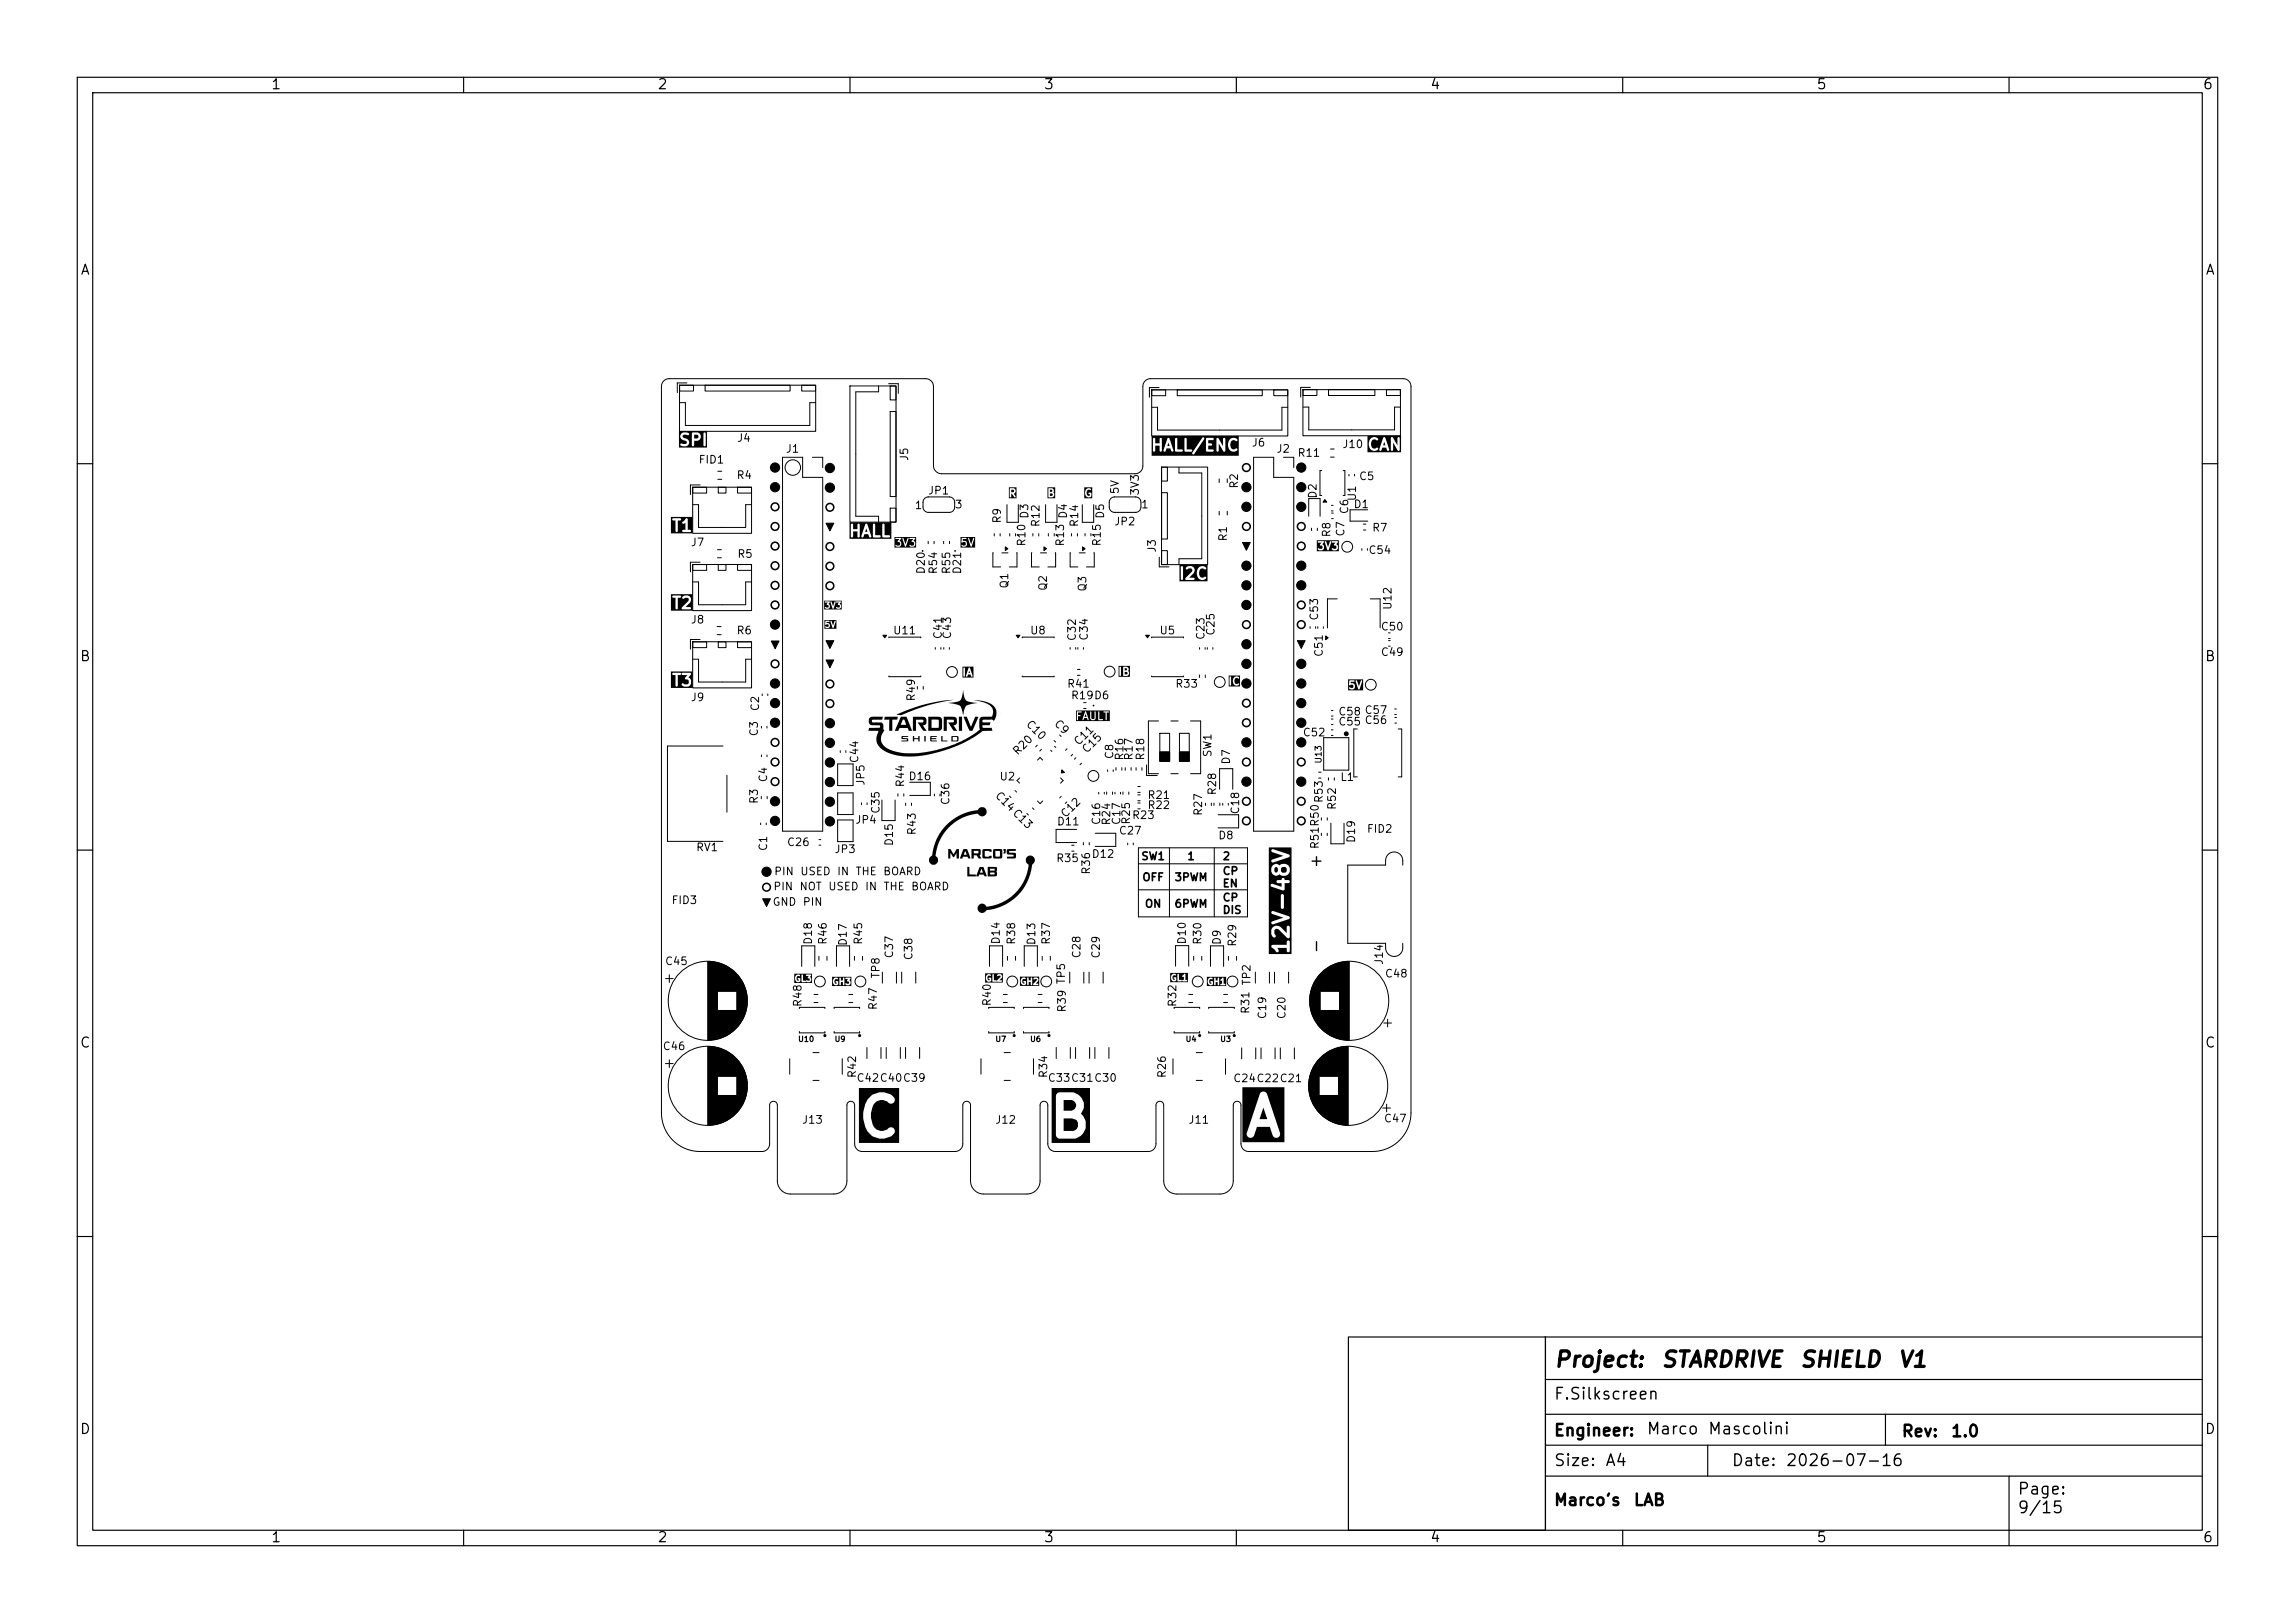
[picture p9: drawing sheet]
<svg xmlns="http://www.w3.org/2000/svg" width="297mm" height="210mm" viewBox="0 0 297 210" stroke-linecap="round" stroke-linejoin="round" font-family="sans-serif">
<defs><g id="words">
<g font-size="2">
<text x="201" y="177.4">Project:</text>
<text x="214.8" y="177.4">STARDRIVE</text>
<text x="232.8" y="177.4">SHIELD</text>
<text x="245.5" y="177.4">V1</text>
</g>
<g font-size="1.5">
<text x="171.4" y="112.5" transform="rotate(-90 171.4 112.5)">+</text>
<text x="171.4" y="123.5" transform="rotate(-90 171.4 123.5)">-</text>
<text x="201" y="181.5">F.Silkscreen</text>
<text x="213" y="186">Marco</text>
<text x="220.9" y="186">Mascolini</text>
<text x="201" y="186.2">Engineer:</text>
<text x="201" y="190.1">Size:</text>
<text x="207.7" y="190.1">A4</text>
<text x="224" y="190.1">Date:</text>
<text x="231" y="190.1">2026-07-16</text>
<text x="246" y="186.3">Rev:</text>
<text x="252.4" y="186.3">1.0</text>
<text x="201" y="195.2">Marco's</text>
<text x="211.3" y="195.2">LAB</text>
<text x="261" y="193.8">Page:</text>
<text x="261" y="196.2">9/15</text>
</g>
<g font-size="1.3">
<text x="35" y="11.9">1</text>
<text x="85" y="11.9">2</text>
<text x="135" y="11.9">3</text>
<text x="185" y="11.9">4</text>
<text x="235" y="11.9">5</text>
<text x="285" y="11.9">6</text>
<text x="10.3" y="35.9">A</text>
<text x="285.4" y="35.9">A</text>
<text x="10.3" y="85.9">B</text>
<text x="285.3" y="85.9">B</text>
<text x="10.3" y="135.9">C</text>
<text x="285.3" y="135.9">C</text>
<text x="10.3" y="185.9">D</text>
<text x="285.3" y="185.9">D</text>
<text x="35" y="199.9">1</text>
<text x="85" y="199.9">2</text>
<text x="135" y="199.9">3</text>
<text x="185" y="199.9">4</text>
<text x="235" y="199.9">5</text>
<text x="285" y="199.9">6</text>
</g>
<g font-size="1">
<text x="95.3" y="57.4">J4</text>
<text x="101.6" y="58.8">J1</text>
<text x="117.8" y="59.7" transform="rotate(-90 117.8 59.7)">J5</text>
<text x="161.9" y="58">J6</text>
<text x="165.1" y="58.8">J2</text>
<text x="167.8" y="59.4">R11</text>
<text x="173.6" y="58.2">J10</text>
<text x="90.3" y="60.2">FID1</text>
<text x="95.2" y="62.2">R4</text>
<text x="120" y="64.2">JP1</text>
<text x="145" y="64" transform="rotate(-90 145 64)">5V</text>
<text x="147.6" y="64.2" transform="rotate(-90 147.6 64.2)">3V3</text>
<text x="160.5" y="63.3" transform="rotate(-90 160.5 63.3)">R2</text>
<text x="170.6" y="64.6" transform="rotate(-90 170.6 64.6)">D2</text>
<text x="175.1" y="66">D1</text>
<text x="175.7" y="64.9" transform="rotate(-90 175.7 64.9)">U1</text>
<text x="175.8" y="62.4">C5</text>
<text x="89.3" y="70.9">J7</text>
<text x="118.3" y="66.1">1</text>
<text x="123.5" y="66">3</text>
<text x="129.8" y="67.8" transform="rotate(-90 129.8 67.8)">R9</text>
<text x="132.9" y="70.8" transform="rotate(-90 132.9 70.8)">R10</text>
<text x="133.3" y="67.2" transform="rotate(-90 133.3 67.2)">D3</text>
<text x="134.8" y="68.3" transform="rotate(-90 134.8 68.3)">R12</text>
<text x="137.9" y="70.8" transform="rotate(-90 137.9 70.8)">R13</text>
<text x="138.3" y="67.2" transform="rotate(-90 138.3 67.2)">D4</text>
<text x="139.8" y="68.3" transform="rotate(-90 139.8 68.3)">R14</text>
<text x="142.7" y="70.8" transform="rotate(-90 142.7 70.8)">R15</text>
<text x="143.1" y="67.2" transform="rotate(-90 143.1 67.2)">D5</text>
<text x="144.1" y="68.2">JP2</text>
<text x="147.6" y="66">1</text>
<text x="149.8" y="71.6" transform="rotate(-90 149.8 71.6)">J3</text>
<text x="159" y="70.1" transform="rotate(-90 159 70.1)">R1</text>
<text x="172.4" y="69.6" transform="rotate(-90 172.4 69.6)">R8</text>
<text x="174.2" y="69.5" transform="rotate(-90 174.2 69.5)">C7</text>
<text x="174.7" y="66.6" transform="rotate(-90 174.7 66.6)">C6</text>
<text x="177" y="71.9">C54</text>
<text x="177.5" y="69">R7</text>
<text x="95.3" y="72.4">R5</text>
<text x="119.9" y="74.4" transform="rotate(-90 119.9 74.4)">D20</text>
<text x="121.5" y="74.4" transform="rotate(-90 121.5 74.4)">R54</text>
<text x="123.2" y="74.4" transform="rotate(-90 123.2 74.4)">R55</text>
<text x="124.6" y="74.4" transform="rotate(-90 124.6 74.4)">D21</text>
<text x="130.7" y="76.2" transform="rotate(-90 130.7 76.2)">Q1</text>
<text x="135.7" y="76.5" transform="rotate(-90 135.7 76.5)">Q2</text>
<text x="140.8" y="76.6" transform="rotate(-90 140.8 76.6)">Q3</text>
<text x="89.3" y="80.9">J8</text>
<text x="95.2" y="82.3">R6</text>
<text x="115.5" y="82.3">U11</text>
<text x="122.1" y="82.8" transform="rotate(-90 122.1 82.8)">C41</text>
<text x="123.3" y="82.8" transform="rotate(-90 123.3 82.8)">C43</text>
<text x="133.2" y="82.3">U8</text>
<text x="139.5" y="83" transform="rotate(-90 139.5 83)">C32</text>
<text x="141" y="83" transform="rotate(-90 141 83)">C34</text>
<text x="150" y="82.3">U5</text>
<text x="156.1" y="82.9" transform="rotate(-90 156.1 82.9)">C23</text>
<text x="157.4" y="82.3" transform="rotate(-90 157.4 82.3)">C25</text>
<text x="170.8" y="80.4" transform="rotate(-90 170.8 80.4)">C53</text>
<text x="178.6" y="81.8">C50</text>
<text x="180.3" y="79" transform="rotate(-90 180.3 79)">U12</text>
<text x="138" y="89.2">R41</text>
<text x="152" y="89.2">R33</text>
<text x="171.4" y="85.1" transform="rotate(-90 171.4 85.1)">C51</text>
<text x="178.6" y="85.1">C49</text>
<text x="89.3" y="91">J9</text>
<text x="98.3" y="95.4" transform="rotate(-90 98.3 95.4)">C3</text>
<text x="98.5" y="92.1" transform="rotate(-90 98.5 92.1)">C2</text>
<text x="118.7" y="90.8" transform="rotate(-90 118.7 90.8)">R49</text>
<text x="132.5" y="93.9" transform="rotate(45 132.5 93.9)">C10</text>
<text x="136.1" y="93.8" transform="rotate(45 136.1 93.8)">C9</text>
<text x="138.5" y="90.7">R19D6</text>
<text x="168.5" y="95.5">C52</text>
<text x="173.1" y="92.8">C58 C57</text>
<text x="173.1" y="94.1">C55 C56</text>
<text x="99.5" y="101.3" transform="rotate(-90 99.5 101.3)">C4</text>
<text x="111.3" y="98.8" transform="rotate(-90 111.3 98.8)">C44</text>
<text x="112.1" y="101.7" transform="rotate(-90 112.1 101.7)">JP5</text>
<text x="117.3" y="101.9" transform="rotate(-90 117.3 101.9)">R44</text>
<text x="117.5" y="101.2">D16</text>
<text x="129.3" y="101.2">U2</text>
<text x="131.8" y="98" transform="rotate(-45 131.8 98)">R20</text>
<text x="139.7" y="96.8" transform="rotate(-45 139.7 96.8)">C11</text>
<text x="140.7" y="97.8" transform="rotate(-45 140.7 97.8)">C15</text>
<text x="144.3" y="98.3" transform="rotate(-90 144.3 98.3)">C8</text>
<text x="145.6" y="98.5" transform="rotate(-90 145.6 98.5)">R16</text>
<text x="146.8" y="98.5" transform="rotate(-90 146.8 98.5)">R17</text>
<text x="148.3" y="98.5" transform="rotate(-90 148.3 98.5)">R18</text>
<text x="157" y="98" transform="rotate(-90 157 98)">SW1</text>
<text x="159.4" y="99" transform="rotate(-90 159.4 99)">D7</text>
<text x="173.4" y="101.3">L1</text>
<text x="98.3" y="104.1" transform="rotate(-90 98.3 104.1)">R3</text>
<text x="110.6" y="106.8">JP4</text>
<text x="114.1" y="105.4" transform="rotate(-90 114.1 105.4)">C35</text>
<text x="123.1" y="104.2" transform="rotate(-90 123.1 104.2)">C36</text>
<text x="128.5" y="103.1" transform="rotate(45 128.5 103.1)">C14 C13</text>
<text x="136.7" y="107">D11</text>
<text x="138" y="106.1" transform="rotate(-45 138 106.1)">C12</text>
<text x="142.6" y="106.8" transform="rotate(-90 142.6 106.8)">C16</text>
<text x="143.9" y="106.9" transform="rotate(-90 143.9 106.9)">R24</text>
<text x="145.2" y="106.8" transform="rotate(-90 145.2 106.8)">C17</text>
<text x="146.4" y="106.2">R23</text>
<text x="146.5" y="106.8" transform="rotate(-90 146.5 106.8)">R25</text>
<text x="148.4" y="104.9">R22</text>
<text x="148.4" y="103.6">R21</text>
<text x="155.8" y="105.6" transform="rotate(-90 155.8 105.6)">R27</text>
<text x="157.6" y="103" transform="rotate(-90 157.6 103)">R28</text>
<text x="160.6" y="105.4" transform="rotate(-90 160.6 105.4)">C18</text>
<text x="171.4" y="104" transform="rotate(-90 171.4 104)">R53</text>
<text x="173.1" y="104.9" transform="rotate(-90 173.1 104.9)">R52</text>
<text x="176.8" y="108">FID2</text>
<text x="90" y="110.4">RV1</text>
<text x="99.5" y="110.2" transform="rotate(-90 99.5 110.2)">C1</text>
<text x="100.1" y="113.5">PIN</text>
<text x="101.8" y="109.7">C26</text>
<text x="103.5" y="113.5">USED</text>
<text x="107.9" y="110.6">JP3</text>
<text x="108.3" y="113.5">IN</text>
<text x="110.6" y="113.5">THE</text>
<text x="114.2" y="113.5">BOARD</text>
<text x="115.8" y="109.5" transform="rotate(-90 115.8 109.5)">D15</text>
<text x="118.8" y="108.1" transform="rotate(-90 118.8 108.1)">R43</text>
<text x="136.6" y="111.8">R35</text>
<text x="141.2" y="111.2">D12</text>
<text x="141.3" y="113.2" transform="rotate(-90 141.3 113.2)">R36</text>
<text x="144.7" y="108.2">C27</text>
<text x="147.6" y="111.5">SW1</text>
<text x="153.6" y="111.5">1</text>
<text x="157.6" y="108.8">D8</text>
<text x="158.1" y="111.5">2</text>
<text x="158.1" y="113.5">CP</text>
<text x="170.9" y="109.9" transform="rotate(-90 170.9 109.9)">R51R50</text>
<text x="175.6" y="109.1" transform="rotate(-90 175.6 109.1)">D19</text>
<text x="86.8" y="117.2">FID3</text>
<text x="99.9" y="117.5">GND</text>
<text x="100" y="115.5">PIN</text>
<text x="103.4" y="115.5">NOT</text>
<text x="103.8" y="117.5">PIN</text>
<text x="107.1" y="115.5">USED</text>
<text x="111.9" y="115.5">IN</text>
<text x="114.3" y="115.5">THE</text>
<text x="117.8" y="115.5">BOARD</text>
<text x="147.8" y="114.3">OFF</text>
<text x="148.1" y="117.7">ON</text>
<text x="151.9" y="114.3">3PWM</text>
<text x="151.9" y="117.7">6PWM</text>
<text x="158.1" y="115.1">EN</text>
<text x="158.1" y="116.9">CP</text>
<text x="158.1" y="118.5">DIS</text>
<text x="86" y="125.1">C45</text>
<text x="105.3" y="122.3" transform="rotate(-90 105.3 122.3)">D18</text>
<text x="107.2" y="122.3" transform="rotate(-90 107.2 122.3)">R46</text>
<text x="109.8" y="122.5" transform="rotate(-90 109.8 122.5)">D17</text>
<text x="111.8" y="122.3" transform="rotate(-90 111.8 122.3)">R45</text>
<text x="115.8" y="124.1" transform="rotate(-90 115.8 124.1)">C37</text>
<text x="118.3" y="124.3" transform="rotate(-90 118.3 124.3)">C38</text>
<text x="129.6" y="122.3" transform="rotate(-90 129.6 122.3)">D14</text>
<text x="131.6" y="122.3" transform="rotate(-90 131.6 122.3)">R38</text>
<text x="134.2" y="122.4" transform="rotate(-90 134.2 122.4)">D13</text>
<text x="136.1" y="122.3" transform="rotate(-90 136.1 122.3)">R37</text>
<text x="140.1" y="124.1" transform="rotate(-90 140.1 124.1)">C28</text>
<text x="142.6" y="124.1" transform="rotate(-90 142.6 124.1)">C29</text>
<text x="153.7" y="122.3" transform="rotate(-90 153.7 122.3)">D10</text>
<text x="155.7" y="122.3" transform="rotate(-90 155.7 122.3)">R30</text>
<text x="158.2" y="122.4" transform="rotate(-90 158.2 122.4)">D9</text>
<text x="160.2" y="122.6" transform="rotate(-90 160.2 122.6)">R29</text>
<text x="179.2" y="124.9" transform="rotate(-90 179.2 124.9)">J14</text>
<text x="104" y="130.4" transform="rotate(-90 104 130.4)">R48</text>
<text x="113.7" y="130.8" transform="rotate(-90 113.7 130.8)">R47</text>
<text x="114.1" y="126.7" transform="rotate(-90 114.1 126.7)">TP8</text>
<text x="128.5" y="130.3" transform="rotate(-90 128.5 130.3)">R40</text>
<text x="138.1" y="127.4" transform="rotate(-90 138.1 127.4)">TP5</text>
<text x="138.2" y="131.1" transform="rotate(-90 138.2 131.1)">R39</text>
<text x="152.5" y="130.4" transform="rotate(-90 152.5 130.4)">R32</text>
<text x="161.9" y="131.3" transform="rotate(-90 161.9 131.3)">R31</text>
<text x="162.1" y="127.6" transform="rotate(-90 162.1 127.6)">TP2</text>
<text x="164.1" y="131.9" transform="rotate(-90 164.1 131.9)">C19</text>
<text x="166.6" y="131.9" transform="rotate(-90 166.6 131.9)">C20</text>
<text x="179.2" y="126.7">C48</text>
<text x="85.7" y="136.1">C46</text>
<text x="110.8" y="140.2">C42C40C39</text>
<text x="111" y="139.6" transform="rotate(-90 111 139.6)">R42</text>
<text x="135.5" y="140.2">C33C31C30</text>
<text x="135.8" y="139.6" transform="rotate(-90 135.8 139.6)">R34</text>
<text x="151.1" y="139.6" transform="rotate(-90 151.1 139.6)">R26</text>
<text x="159.5" y="140.3">C24C22C21</text>
<text x="103.7" y="145.7">J13</text>
<text x="128.7" y="145.7">J12</text>
<text x="153.7" y="145.7">J11</text>
<text x="179" y="145.5">C47</text>
</g>
<text font-size=".8" x="171.2" y="98.9" transform="rotate(-90 171.2 98.9)">U13</text>
<g font-size=".7">
<text x="103.2" y="135">U10</text>
<text x="107.9" y="135">U9</text>
<text x="128.7" y="135">U7</text>
<text x="133.2" y="135">U6</text>
<text x="153.4" y="135">U4</text>
<text x="157.8" y="135">U3</text>
</g>
</g></defs>
<g fill="none" stroke="#000" stroke-width=".15">
<path d="M10 10h277v190h-277zM12 12h273v186h-273zM60 10v2M110 10v2M160 10v2M210 10v2M260 10v2M10 60h2M285 60h2M10 110h2M285 110h2M10 160h2"/>
<path d="M174.5 173h25.5v25h-25.5zM200 173v25M200 173h85M200 178.5h85M285 160h2M60 198v2M110 198v2M160 198v2M200 183h85M200 187h85M200 191h85M210 198v2"/>
<path d="M221 187v4M244 183v4M260 191v9"/>
</g>
<g fill="#000" stroke="#000" stroke-width=".13">
<path d="M106.9 67.7h1l-.5 1zM130.1 70.8l.3 .2-.3 .2zM135.1 70.8l.3 .2-.3 .2zM140.1 70.8l.3 .2-.3 .2zM160.8 70.2h1l-.5 1zM171.5 64.6l.2 .4h-.5zM99.8 82.9h1l-.5 1zM106.9 82.9h1l-.5 1zM106.9 85.4h1l-.5 1zM114.3 82.2h.4l-.2 .3zM131.5 82.2h.5l-.2 .3zM137.4 99.6l.4 .4h-.4z"/>
<path d="M148.3 82.2h.4l-.2 .3zM150.1 97.3h1.3v1.2h-1.3zM152.6 97.3h1.3v1.2h-1.3zM167.9 82.9h1l-.5 1zM171.6 82.3l.3 .2-.3 .3zM98.7 116.3h1l-.5 1z"/>
<circle cx="100.3" cy="63" r=".6"/>
<circle cx="100.3" cy="60.5" r=".6"/>
<circle cx="107.4" cy="63.1" r=".6"/>
<circle cx="107.4" cy="60.6" r=".6"/>
<circle cx="161.3" cy="78.3" r=".6"/>
<circle cx="161.3" cy="63" r=".6"/>
<circle cx="161.3" cy="73.2" r=".6"/>
<circle cx="161.3" cy="75.7" r=".6"/>
<circle cx="161.3" cy="65.6" r=".6"/>
<circle cx="168.4" cy="73.2" r=".6"/>
<circle cx="168.4" cy="75.7" r=".6"/>
<circle cx="168.4" cy="65.6" r=".6"/>
<circle cx="168.4" cy="60.5" r=".6"/>
<circle cx="168.4" cy="63" r=".6"/>
<circle cx="100.3" cy="93.5" r=".6"/>
<circle cx="100.3" cy="91" r=".6"/>
<circle cx="100.3" cy="80.8" r=".6"/>
<circle cx="100.3" cy="88.4" r=".6"/>
<circle cx="107.4" cy="96.1" r=".6"/>
<circle cx="107.4" cy="98.7" r=".6"/>
<circle cx="107.4" cy="93.6" r=".6"/>
<circle cx="161.3" cy="85.9" r=".6"/>
<circle cx="161.3" cy="83.4" r=".6"/>
<circle cx="161.3" cy="88.4" r=".6"/>
<circle cx="161.3" cy="96.1" r=".6"/>
<circle cx="168.4" cy="85.9" r=".6"/>
<circle cx="168.4" cy="88.4" r=".6"/>
<circle cx="168.4" cy="91" r=".6"/>
<circle cx="168.4" cy="93.5" r=".6"/>
<circle cx="168.4" cy="96.1" r=".6"/>
<circle cx="174.2" cy="95" r=".25"/>
<circle cx="99.2" cy="112.8" r=".6"/>
<circle cx="100.3" cy="103.7" r=".6"/>
<circle cx="100.3" cy="106.2" r=".6"/>
<circle cx="107.4" cy="106.3" r=".6"/>
<circle cx="107.4" cy="101.2" r=".6"/>
<circle cx="107.4" cy="103.7" r=".6"/>
<circle cx="161.3" cy="101.1" r=".6"/>
<circle cx="168.4" cy="101.1" r=".6"/>
</g>
<g fill="none" stroke="#000" stroke-width=".2">
<circle cx="100.3" cy="68.1" r=".5"/>
<circle cx="100.3" cy="65.6" r=".5"/>
<circle cx="100.3" cy="70.7" r=".5"/>
<circle cx="100.3" cy="73.2" r=".5"/>
<circle cx="100.3" cy="78.3" r=".5"/>
<circle cx="100.3" cy="75.7" r=".5"/>
<circle cx="107.4" cy="73.3" r=".5"/>
<circle cx="107.4" cy="75.8" r=".5"/>
<circle cx="107.4" cy="65.6" r=".5"/>
<circle cx="107.4" cy="70.7" r=".5"/>
<circle cx="161.3" cy="68.1" r=".5"/>
<circle cx="161.3" cy="60.5" r=".5"/>
<circle cx="168.4" cy="78.3" r=".5"/>
<circle cx="168.4" cy="70.7" r=".5"/>
<circle cx="168.4" cy="68.1" r=".5"/>
<circle cx="100.3" cy="85.9" r=".5"/>
<circle cx="100.3" cy="96.1" r=".5"/>
<circle cx="100.3" cy="98.6" r=".5"/>
<circle cx="107.4" cy="88.5" r=".5"/>
<circle cx="107.4" cy="91" r=".5"/>
<circle cx="161.3" cy="98.6" r=".5"/>
<circle cx="161.3" cy="80.8" r=".5"/>
<circle cx="161.3" cy="91" r=".5"/>
<circle cx="161.3" cy="93.5" r=".5"/>
<circle cx="168.4" cy="98.6" r=".5"/>
<circle cx="168.4" cy="80.8" r=".5"/>
<circle cx="99.2" cy="114.8" r=".5"/>
<circle cx="100.3" cy="101.1" r=".5"/>
<circle cx="161.3" cy="106.2" r=".5"/>
<circle cx="161.3" cy="103.7" r=".5"/>
<circle cx="168.4" cy="103.7" r=".5"/>
<circle cx="168.4" cy="106.2" r=".5"/>
<circle cx="106.8" cy="134" r=".1"/>
<circle cx="111.2" cy="134" r=".1"/>
<circle cx="131.3" cy="134" r=".1"/>
<circle cx="135.8" cy="134" r=".1"/>
<circle cx="155.3" cy="134" r=".1"/>
<circle cx="159.7" cy="134" r=".1"/>
</g>
<g fill="#000">
<path d="M89.8 56.3h.5l.1 .1-.1 .3h-.5zM87.9 55.8h3.6v2.1h-3.6v-1.5h.1v.2l.2 .3 .6 .2 .1 .1-.2 .3-.5-.1a.15 .15 0 0 0-.2 .1 .15 .15 0 0 0 .1 .2h.7l.3-.2 .1-.2-.1-.4-.7-.3-.1-.2 .2-.1h.6l.1-.2h.3v1.5a.15 .15 0 0 0 .2 .2 .15 .15 0 0 0 .1-.2v-.6h.5l.4-.3v-.3l-.2-.3h.5v1.5a.15 .15 0 0 0 .2 .2 .15 .15 0 0 0 .1-.2v-1.5a.15 .15 0 0 0-.1-.1 .15 .15 0 0 0-.2 .1h-.5l-.2-.1h-.6l-.2 .1h-.3l-.3-.1h-.4l-.3 .1-.2 .3h-.1zM151.2 57.3l.2 .4h-.3zM149 56.4h11.3v2.6h-11.3v-.3h5.3l.2 .1 1.3-2h.3v1.6l.8 .1a.15 .15 0 0 0 .2-.2 .15 .15 0 0 0-.2-.1h-.5v-.5h.3a.15 .15 0 0 0 .2-.2 .15 .15 0 0 0-.2-.1h-.3v-.4l.6-.1 .1-.1h.3v1.5a.15 .15 0 0 0 .2 .2 .15 .15 0 0 0 .1-.2v-.9l.7 1 .2-.1v-.9h.3l.1 .6 .3 .4h.4l.4-.1a.16 .16 0 0 0 0-.3 .16 .16 0 0 0-.3 .1 .38 .38 0 0 1-.5-.2l-.1-.4a.46 .46 0 0 1 .5-.5h.2a.15 .15 0 0 0 .2 0 .15 .15 0 0 0 0-.2l-.4-.1h-.4l-.2 .2-.2 .5h-.3v-.6a.15 .15 0 0 0-.2-.1 .15 .15 0 0 0-.1 .1v.9l-.7-1h-.1l-.1 .1h-.3l-.2-.1h-.7l-.1 .1h-.2a.15 .15 0 0 0-.1-.2 .15 .15 0 0 0-.2 0l-1.3 2.1h-5.3v-1.9h.2v1.5a.15 .15 0 0 0 .2 .2 .15 .15 0 0 0 .1-.2v-.6h.6v.6a.15 .15 0 0 0 .1 .1 .15 .15 0 0 0 .2-.1h.2l.2 .1 .2-.4h.5l.1 .3a.15 .15 0 0 0 .2 .1 .15 .15 0 0 0 .1-.1l-.5-1.5h.7v1.6h.9a.15 .15 0 0 0 .1-.1 .15 .15 0 0 0-.2-.1h-.5v-1.4h.9v1.6l.8 .1a.15 .15 0 0 0 .2-.2 .15 .15 0 0 0-.2-.1h-.5v-1.4a.15 .15 0 0 0-.2-.1 .15 .15 0 0 0-.1 .1h-.9a.15 .15 0 0 0-.2-.1 .15 .15 0 0 0-.1 .1h-.7l-.1-.1h-.2l-.5 1.6h-.2v-1.5a.15 .15 0 0 0-.2-.1 .15 .15 0 0 0-.1 .1v.6h-.6v-.6a.15 .15 0 0 0-.2-.1 .15 .15 0 0 0-.1 .1h-.2zM179.1 57.2l.2 .4h-.3zM177 56.4h4.3v2.1h-4.3v-1.2h.1l.1 .6 .3 .4h.4l.6-.1a.15 .15 0 0 0 .1 .1 .15 .15 0 0 0 .2-.1l.1-.3h.5l.1 .3a.15 .15 0 0 0 .2 .1 .15 .15 0 0 0 .1-.1l-.5-1.5h.7v1.5a.15 .15 0 0 0 .1 .2 .15 .15 0 0 0 .2-.2v-.9l.6 1h.1h.1v-1.6a.15 .15 0 0 0-.1-.1 .15 .15 0 0 0-.2 .1v.9l-.6-1h-.1l-.1 .1h-.7l-.1-.1h-.1l-.6 1.6h-.2a.16 .16 0 0 0 0-.3 .16 .16 0 0 0-.2 .1 .38 .38 0 0 1-.6-.2l-.1-.4a.46 .46 0 0 1 .5-.5h.2a.16 .16 0 0 0 .2 .1 .16 .16 0 0 0 0-.3l-.4-.1h-.4l-.2 .2-.2 .5h-.1zM86.8 66.9h2.8v2.1h-2.8v-1.8h.2l.1 .1 .3 .1v1.3a.15 .15 0 0 0 .2 .2 .15 .15 0 0 0 .1-.2v-1.1h.6l.1 .2 .3-.2v1h-.3a.15 .15 0 0 0-.1 .1 .15 .15 0 0 0 .1 .2h.9a.15 .15 0 0 0 .1-.2 .15 .15 0 0 0-.1-.1h-.3v-1.5h-.2l-.5 .5h-.6v-.2h.3a.15 .15 0 0 0 .1-.2 .15 .15 0 0 0-.1-.1h-.9l-.3 .1zM86.8 76.9h2.8v2.1h-2.8v-1.8h.2l.1 .1 .3 .1v1.3a.15 .15 0 0 0 .2 .1 .15 .15 0 0 0 .1-.1h.5l.1 .1 1 .1a.15 .15 0 0 0 .1-.2 .15 .15 0 0 0-.1-.1h-.6l.6-.7 .1-.4-.1-.2-.3-.2h-.4l-.3 .1a.16 .16 0 0 0 .1 .3 .16 .16 0 0 0 .2-.1h.5v.1v.3l-.9 .9h-.5v-1.3h.3a.15 .15 0 0 0 .1-.2 .15 .15 0 0 0-.1-.1h-.9l-.3 .1zM106.7 77.7h2.2v1.2h-2.2v-.3l.2 .2 .4-.1 .1-.4-.2-.2 .2-.2 .4 .9 .1-.2h.3l.2 .2h.2l.2-.3v-.2l-.1-.2 .1-.2v-.1l-.6 .1 .1 .1h.3l-.2 .2 .3 .1-.1 .3-.3-.1-.1 .1h-.3l.2-.8-.1 .1-.2 .5-.2-.6-.2 .1-.1-.1h-.5v.2h.3l-.1 .2 .2 .1v.2l-.1 .1-.3-.1-.1 .1zM112.1 68.4l.2 .4h-.3zM109.9 67.6h5.5v2.1h-5.5v-1.8h.2v1.5a.15 .15 0 0 0 .2 .2 .15 .15 0 0 0 .1-.2v-.6h.6v.6a.15 .15 0 0 0 .1 .2 .15 .15 0 0 0 .2-.2h.2a.15 .15 0 0 0 .1 .1 .15 .15 0 0 0 .2-.1l.1-.3h.5l.1 .3a.15 .15 0 0 0 .2 .1 .15 .15 0 0 0 .1-.1l-.5-1.5h.7v1.6l.8 .1a.15 .15 0 0 0 .2-.2 .15 .15 0 0 0-.2-.1h-.5v-1.4h.9v1.6l.8 .1a.15 .15 0 0 0 .2-.2 .15 .15 0 0 0-.2-.1h-.5v-1.4a.15 .15 0 0 0-.2-.1 .15 .15 0 0 0-.1 .1h-.9a.15 .15 0 0 0-.2-.1 .15 .15 0 0 0-.1 .1h-.7l-.1-.1h-.2l-.5 1.6h-.2v-1.5a.15 .15 0 0 0-.2-.1 .15 .15 0 0 0-.1 .1v.6h-.6v-.6a.15 .15 0 0 0-.1-.1 .15 .15 0 0 0-.2 .1h-.2zM115.8 69.5h2.8v1.4h-2.8v-1.2h.6l-.2 .4 .3 .1v.3l-.1 .1-.5-.1v.1l.2 .1h.3l.2-.1v-.4l-.2-.2 .2-.3h.2l.3 1h.2l.3-1h.1h.5l-.2 .4 .3 .2-.1 .3h-.3l-.2-.1v.2h.5l.2-.2v-.3l-.2-.2 .2-.3v-.1h-.9l-.3 .8-.3-.8-1.1 .1z"/>
<path d="M124.3 69.5h1.9v1.4h-1.9v-.7h.7l-.1 .4-.5-.1 .2 .2h.3l.2-.2v-.4l-.2-.1h-.3v-.3h.7l.4 1 .4-1-.2-.1-.2 .8-.3-.8-.1 .1-.8-.1-.1 .6h-.1zM130.9 63.4h.3v.2l-.3 .1zM130.6 63.1h1v1.4h-1v-1.2h.1v1h.2v-.4l.4 .4h.1l-.2-.4 .2-.3v-.3l-.2-.1h-.4l-.2 .1zM135.9 63.4h.2l.1 .2h-.3zM135.9 63.8l.3 .1v.2l-.3 .1zM135.6 63.1h1v1.4h-1v-1.2h.1v1.1h.5l.2-.3-.1-.4 .1-.1-.1-.3-.2-.1-.5 .1zM140.3 63.1h1.1v1.4h-1.1v-.8h.1l.1 .5 .3 .2 .4-.2v-.4h-.3v.1h.1v.2a.37 .37 0 0 1-.4-.4 .37 .37 0 0 1 .5-.3l.1-.1-.2-.1h-.3l-.2 .2-.1 .3h-.1zM152.6 73.1h3.7v2.1h-3.7v-1.8h.2v1.5a.15 .15 0 0 0 .2 .1 .15 .15 0 0 0 .1-.1h.3l.1 .1 1 .1a.15 .15 0 0 0 .1-.2 .15 .15 0 0 0-.1-.1h-.6l.6-.8h.4l.1 .6 .2 .4h.5l.4-.1a.16 .16 0 0 0-.1-.3 .16 .16 0 0 0-.2 .1 .38 .38 0 0 1-.6-.2v-.4a.46 .46 0 0 1 .4-.5h.2a.16 .16 0 0 0 .2 .1 .16 .16 0 0 0 .1-.3l-.4-.1h-.5l-.2 .2-.1 .5h-.4l.1-.4-.4-.3h-.4l-.3 .1a.16 .16 0 0 0 0 .3 .16 .16 0 0 0 .3-.1h.4l.1 .1v.3l-.9 .9h-.3v-1.5a.15 .15 0 0 0-.1-.1 .15 .15 0 0 0-.2 .1h-.2zM170.4 69.9h2.9v1.4h-2.9v-1.2l.2 .1h.4l-.2 .3 .3 .2v.2l-.1 .1-.4-.1-.1 .2 .2 .1h.4l.2-.1v-.4l-.2-.3 .2-.3h.1l.4 1.1 .2-.1 .3-1 .1 .1h.4l-.2 .3 .4 .2-.1 .3h-.3l-.2-.1-.1 .1 .1 .1 .5 .1 .3-.3-.1-.3-.2-.2 .3-.3-.1-.1h-1l-.2 .8-.3-.8-.2 .1-.2-.1-.8 .1zM86.8 86.9h2.8v2.1h-2.8v-1.8h.2l.1 .1 .3 .1v1.3a.15 .15 0 0 0 .2 .2 .15 .15 0 0 0 .1-.2v-1.3l.4-.1v-.1l.2 .1 .7 .1-.4 .4 .5 .2v.4l-.1 .2h-.4a.2 .2 0 0 0-.2-.2 .2 .2 0 0 0-.2 .2l.3 .2h.5l.3-.1 .1-.3v-.4l-.3-.3 .3-.4v-.2h-1a.19 .19 0 0 1-.2 .1 .19 .19 0 0 1-.2-.1h-.9l-.3 .1zM106.7 80.2h1.5v1.2h-1.5v-.6h.5v.3h-.4l.1 .2h.3l.2-.2-.1-.4-.3-.1v-.1l.5-.1 .3 .9 .4-.9h-.2l-.2 .5-.2-.6-.1 .1-.2-.1h-.4l-.1 .5h-.1zM114.5 92.7l1.7 .1-.1 .3h-.6v1.5h-.4v-1.5h.9h-1.6h1.7h-1.7l.1-.2h1.6h-1.6l.1-.1z"/>
<path d="M116.6 92.7h.7l.7 1.9h-.4l-.1-.4h-1.1l-.2 .4h-.4l.2-.4h1.9h-1.9h1.3h-1.3v-.1h1.8h-1.8l.1-.3h1.1h-1.1l.1-.1h.4v.1h.7l-.2-.4h.4h-.4h.4h-.4l-.1-.3h-.1l-.3 .6h-.4v-.1h.4h-.4zM116.7 95.3l.8-.1v.2h-.7l.1 .1h.2a.25 .25 0 0 1 .4 .1 .25 .25 0 0 1-.1 .3h-.8l.1-.1h.7v-.1l-.5-.1a.22 .22 0 0 1-.2 0 .22 .22 0 0 1 0-.3zM118.1 95.2h.2v.3h.5v-.3h.2v.7h-.2v-.3h-.5v.3h-.2zM118.1 92.7h1.1a.58 .58 0 0 1 .7 .5 .58 .58 0 0 1-.5 .7l.5 .7-.4-.1-.7-1h.6l.1-.2v-.1a.37 .37 0 0 0-.5-.1h-.5v1.5h-.4v-1.5h1.2h-1.2v-.3h1.3zM119.6 95.2h.2v.7h-.2zM120.4 95.3l.8-.1v.2h-.6l-.1 .1h.7v.1h-.7l.1 .2h.6v.1h-.3a.34 .34 0 0 1-.5 0 .34 .34 0 0 1 0-.4zM120.1 92.7h1.2a.54 .54 0 0 1 .6 .4v.1a1.7 1.7 0 0 1-.2 1.3l-1.6 .1v-.4h.4h-.4v-.1h.4h-.4v-.2h.4h-.4v-.1h.4h-.4h.4h-.4v-.1l.5-.1v.6h.6a.22 .22 0 0 0 .3-.1h.4h-.4v-.2h.4h-.4v-.2h.4h-.4h.4h-.4v-.1h.4h-.4v-.3h.4l-.4-.1h.4l-1.3-.1v.5l-.5 .1 .4-.1h-.4v-.1h.4h-.4v-.2h.4h-.4h.4h-.4v-.1h.4h-.4h.4h-.4v-.1h1.4h-1.4v-.2h1.7h-1.7zM121.8 95.3l.2-.1v.6h.6v.1h-.8zM122.1 92.7h1a.61 .61 0 0 1 .7 .3 .61 .61 0 0 1-.1 .8l-.3 .1 .5 .7h-.5l-.2-.3h.5h-.5l-.3-.6h.8h-.8h-.1h1h-1l-.1-.2h.7v-.2h.4h-.4v-.1h.4l-1.3-.1v1.5h-.4v-1.5h1.3h-1.3zM116 92.5l.9-.4a19.9 19.9 0 0 1 6.5-1.6l-.3 .1a24.9 24.9 0 0 0-6.3 1.9h-.3zM123.1 95.3l.5-.1a.33 .33 0 0 1 .4 .1 .33 .33 0 0 1 0 .4 .27 .27 0 0 1-.1 .3 .27 .27 0 0 1-.3-.1h-.5h.9h-.9v-.4h.2v.3h.3a.26 .26 0 0 0 .3-.3 .26 .26 0 0 0-.4-.1l-.4 .1v-.2h.9zM124.1 92.7h.4v1.9h-.4v-.2h.4h-.4v-.7h.4h-.4v-.1h.4h-.4v-.3h.4h-.4h.4h-.4v-.1h.4h-.4l.4-.1h-.4v-.3h.4h-.4z"/>
<path d="M122.7 91l1.4-.2h-.1l.4-.2-.1-.1 .3-1.2 .1 .4a.96 .96 0 0 0 .8 1.1l1 .2-1.2 .2a.79 .79 0 0 0-.6 .8l-.1 .6-.1-.7h.3h-.3v-.1h.3h-.3l-.2-.4h.6h-.6l-.2-.1 .1-.1-.6-.1h1.9h-2.1h2.3l-2.4-.1h2.5h-2.5zM124.7 92.7h.4l.6 1.3 .2-.6h.4h-.4l.2-.3h.4h-.4l.1-.3h.4h-.4h.4l-.8 1.8-.4-.1h.4h-.4l-.7-1.7h.3zM125.4 86.8l.1 .3h-.2zM124.6 86.3h1.4v1.4h-1.4v-1.2h.1v1.1l.3-.1 .1 .1 .2-.3h.3l.1 .3 .2-.1-.5-1.1h-.1l-.3 1.1h-.1v-1.1h-.1l-.2 .1zM112.5 92.9l.3-.2h1.4a.27 .27 0 0 1 0 .4 .27 .27 0 0 1-.3 0h-.8a.19 .19 0 0 0-.3 .2 .19 .19 0 0 0 .3 .2h1a.95 .95 0 0 1 .2 .9l.1 .1a1.5 1.5 0 0 0 .8 2.5 8.1 8.1 0 0 0 3.5 .5l2.2-.1h-2l.9-.1h1.5h-1.5h1.7h-1.4l.6-.1h1.2h-1.2l.1-.1 1.2 .1-1.2-.1h1.4h-1l.8-.3h.9h-.9h1h-1h.2h.9h-.9l1.1-.1h-.9h.1h.9h-.9l.2-.1h.8h-.8h.9h-.8l.6-.2h.7h-.7l1.6-.8h.6h-.6l1.6-1h.6h-.6l.5-.1h-.4l.2-.1h-.1v-.2h.4h-.4l-.1-.3h.4h-.4v-.1h1.4h-1.4v-.4h.4h-.4l.4-.1h-.4v-.1h.4h-.4v-.1h1.5h-1.5l.1-.2h1.5h-1.5l.1-.1h1.3h-1.2l1.4-.1a1.21 1.21 0 0 0-1-1.8l-1.4-.3h.2a3.2 3.2 0 0 1 2.6 1 1.51 1.51 0 0 1-.2 1.7v-.1l-.2-.1h-.7a.49 .49 0 0 0-.6 .1 .19 .19 0 0 0 .1 .3 .19 .19 0 0 0 .2 0h.8l-.1 .3h-.8a.18 .18 0 0 0-.2 .3 .18 .18 0 0 0 .3 .1h1v.4a1.93 1.93 0 0 0-1.5 .2l-1.5 .9-1.5 .8a14.5 14.5 0 0 1-7.2 1.3h1.6h-1.7h2h-2.2h2.4h-2.5h2.7h-2.8l3.1-.1h-3.3h3.4h-3.5h3.6h-3.8h4.1l-4.2-.1h4.4h-4.6h4.8h-4.8l-.2-.1h3.2h-3.2h3.6h-3.7h3.7h-3.7h1.7h-1.7l-.3-.2h1.2h-1.3l-.2-.1h1h-1l-.3-.2h.9h-.9l-.2-.2 .8 .1-.8-.1-.4-.4-.2-.8h.6h-.6l.3-1-1.3-.1h1.6h-1.6h1.7h-1.7v-.1l1.9-.1-1.9 .1 .1-.2h1.8h-1.8h1.2a.19 .19 0 0 0 .2-.3 .19 .19 0 0 0-.3-.1h-.9h1h-1l-.2-.2h1.7h-1.7l-.1-.3h.4h-.4v-.2h.5h-.5h1.4h-1.4zM140.5 92.4l.1 .4h-.2zM139.3 91.9h4.3v1.4h-4.3v-1.2h.1v1.1l.1-.1h.6l.1 .1 .1-.3h.4l.1 .3h.1l-.3-1.1h.5v.8l.2 .3 .4-.1 .1-.1v-.9h.3v1.1h.6v-.2h-.4v-.9l.8 .1v.9l.1 .1v-1l.3-.1-.1-.1h-1.2l-.1 .1h-.4l-.1 .8-.1 .1h-.1l-.2-.1v-.8h-.6l-.1-.1-.4 1.1h-.6v-.4l.3-.1v-.1h-.3v-.3h.4l.1-.1-.6-.1-.1 .1zM145.5 86.5h.3v.2h-.3zM145.5 86.9l.4 .1v.2l-.4 .1zM144.8 86.2h1.4v1.4h-1.4v-1.2h.1v1.1l.2-.1v-1h.2l.1 1.1h.5l.2-.3-.1-.4 .1-.3-.2-.2h-.5l-.1 .1h-.2l-.1-.1-.2 .1zM159 87.4h1.5v1.4h-1.5v-1.2h.1l.1 1.1 .1-.1v-.6h.2l.1 .4 .2 .3h.5l.1-.2-.2-.1a.27 .27 0 0 1-.4-.1 .35 .35 0 0 1 0-.4 .35 .35 0 0 1 .4-.1h.2l-.1-.2-.4-.1-.2 .2-.2 .3h-.2v-.4h-.3zM174.5 87.9h1.9v1.4h-1.9v-.7l.2 .1 .1-.1 .3 .1v.3h-.5v.1l.2 .1h.3l.2-.2v-.5l-.2-.1h-.3v-.2l.6-.1 .4 1 .1 .1 .4-1.1-.1-.1-.1 .1-.2 .7-.3-.8-.2 .1-.2-.1h-.5l-.1 .6h-.1z"/>
<path d="M122.7 109.9h.3l.4 .6 .4-.6h.3v1.2h-.3v-.7l-.4 .5-.4-.5v.7h-.3zM124.7 109.9h.5l.4 1.2a.24 .24 0 0 1-.4-.2l-.6-.1-.1 .3h-.3l.2-.5h.7l-.2-.5-.2 .5h-.3zM125.2 112.2h.2l.1 .9 .8 .1v.2h-1.1zM125.7 109.9h1.1a.61 .61 0 0 1 .1 .7l-.1 .1 .2 .4h-.3l-.3-.4h-.4v.4h-.3v-1h.3v.3h.3h.3v-.3h-.9zM126.8 112.2h.5l.4 1.2a.24 .24 0 0 1-.4-.2h-.6l-.1 .2h-.3l.2-.5h.7l-.2-.5-.2 .5h-.3zM122.3 106.9a6.5 6.5 0 0 1 4.2-2.1 .6 .6 0 0 1 1-.2 .6 .6 0 0 1 0 .9 .6 .6 0 0 1-1-.2 6.1 6.1 0 0 0-5.4 5.4 .61 .61 0 0 1 .2 1 .61 .61 0 0 1-1-.1 .61 .61 0 0 1 .3-.9v-.1a6.6 6.6 0 0 1 1.7-3.7zM127.2 109.9h.2a1.01 1.01 0 0 1 .9 .1v.2h-.3v-.1h-.6v.5a.27 .27 0 0 0 .2 .3 .27 .27 0 0 0 .3-.1l.4-.1v.2a1.27 1.27 0 0 1-1 .2l-.2-.3zM127.8 112.2h1.1a.48 .48 0 0 1 0 .6h.1a.35 .35 0 0 1 0 .5 .35 .35 0 0 1-.4 .1h-.8v-.3h.9v-.1a.4 .4 0 0 0-.6-.1v.2h-.3v-.4h.9v-.3h-.6v.3h-.3zM128.6 109.9h.7a.32 .32 0 0 1 .4 0 .32 .32 0 0 1 0 .4v.6a1.2 1.2 0 0 1-1 .2l-.2-.1v-.9h.3v.6a.38 .38 0 0 0 .6 .1v-.7h-.9zM129.9 109.9h.3l-.1 .4-.1 .2a.13 .13 0 0 1-.1-.2 .13 .13 0 0 1 .1-.1zM130.4 109.9h1.1v.2h-.9v.2h.6a.43 .43 0 0 1 .2 .7l-1.1 .1v-.2l.9-.1v-.1a.49 .49 0 0 0-.6-.1 .38 .38 0 0 1-.3-.7zM133 110.8a.62 .62 0 0 1 .9 .2 .62 .62 0 0 1-.3 .9 6.5 6.5 0 0 1-5.9 5.9 .61 .61 0 0 1-1 .2 .61 .61 0 0 1 .1-1 .61 .61 0 0 1 .9 .3 5.9 5.9 0 0 0 5.4-5.5h-.1a.64 .64 0 0 1 0-1z"/>
<path d="M165 112.2h.1l.3 .2v.3l-.3 .2-.2-.2v-.3zM102.8 126h2.3v1.2h-2.3v-.7h.1l.1 .4 .3 .2 .3-.1-.1-.4h-.3l.2 .3a.29 .29 0 0 1-.3-.4 .29 .29 0 0 1 .4-.2v-.1h.2v.8l.5 .1 .1-.1v-.1h-.4v-.7l.8 .1-.2 .2 .3 .1v.2l-.3 .1a.12 .12 0 0 0-.2-.1 .12 .12 0 0 0 .1 .2l.4 .1 .1-.1 .1-.4-.2-.2 .2-.2-.1-.1-1 .1-.1-.1-.1 .1h-.2l-.3-.1-.2 .1-.1 .3h-.1zM107.7 126.4h2.5v1.2h-2.5v-.7h.1l.1 .4 .3 .2 .3-.1-.1-.4h-.3l.2 .3a.29 .29 0 0 1-.3-.4 .29 .29 0 0 1 .4-.2v-.1h.2l.1 .9 .1-.1v-.3h.3v.3l.1 .1 .1-.1v-.8l.2 .1h.3l-.2 .2 .3 .1v.2l-.3 .1a.12 .12 0 0 0-.2-.1 .12 .12 0 0 0 .1 .2l.3 .1 .2-.1 .1-.4-.2-.2 .2-.2-.1-.1-.7 .1-.1-.1-.1 .4h-.3v-.4l-.4 .1-.3-.1-.2 .1-.1 .3h-.1zM127.5 125.9h2.3v1.2h-2.3v-.6h.1l.1 .4 .3 .1 .3-.1-.1-.4h-.3l.2 .3a.29 .29 0 0 1-.3-.3 .29 .29 0 0 1 .4-.2v-.2h.2l.1 .9h1.1v-.1l-.3-.1 .3-.3v-.3l-.1-.2-.4 .1a.12 .12 0 0 0 0 .2 .12 .12 0 0 0 .2-.1l.2 .1v.1l-.5 .5-.4-.1v-.7h-.2l-.3-.1-.3 .1-.2 .4h-.1zM132 126.4h2.5v1.2h-2.5v-.7h.1l.1 .4 .3 .2 .3-.1-.1-.5-.3 .1 .2 .2a.29 .29 0 0 1-.3-.3 .29 .29 0 0 1 .4-.2v-.1h.2l.1 .9 .1-.1v-.3h.3l.1 .4 .1-.1 .2 .1h.5v-.2h-.3l.3-.3v-.4l-.1-.1h-.4a.12 .12 0 0 0 0 .2 .12 .12 0 0 0 .2 0h.1l.1 .2-.5 .5h-.1l-.1-.9h-.1v.4h-.3l-.1-.4-.3 .1-.2-.1h-.2l-.2 .4h-.1zM151.4 125.9h2.3v1.2h-2.3v-.7h.1l.1 .4 .3 .2 .3-.1v-.4h-.3l.1 .3a.29 .29 0 0 1-.3-.4 .29 .29 0 0 1 .4-.2l.1-.1h.2v.9h.5l.1-.1-.1-.1h-.3v-.5h.4l.1 .1h.1v.4h-.2v.2l.6-.1v-.1h-.2l-.1-.8-.3 .3h-.4l-.1-.3-.3 .1-.3-.1-.3 .1-.1 .3h-.1zM156.2 126.4h2.5v1.2h-2.5v-.7h.1l.1 .4 .3 .2 .3-.1-.1-.4h-.3l.2 .3a.29 .29 0 0 1-.3-.4 .29 .29 0 0 1 .4-.2v-.1h.2l.1 .9 .1-.1v-.3h.3v.3h.2v-.6l.2 .1h.2v.4h-.2v.2l.6-.1-.1-.1h-.1l-.1-.8-.4 .3h-.1v-.2l-.1-.1-.1 .4h-.3v-.4l-.4 .1-.3-.1-.2 .1-.1 .3h-.1zM164.2 109.7h2.9v13.7h-2.9v-.9h.3l.6 .6a.2 .2 0 0 0 .3 .1 .2 .2 0 0 0 .1-.3l-.2-.2h1.2v.3a.2 .2 0 0 0 .2 .2 .2 .2 0 0 0 .2-.2v-1.2a.2 .2 0 0 0-.2-.1 .2 .2 0 0 0-.2 .2v.4h-1.8l-.2 .2h-.3v-2.1h.3v.5l.2 .2a.24 .24 0 0 0 .2 .2 .24 .24 0 0 0 .2-.1l-.2-.4v-.4l.1-.2h.3h.2l1.1 1.2h.2l.1-.2v-1.2a.2 .2 0 0 0-.2-.2 .2 .2 0 0 0-.2 .2v.7l-.8-.8-.4-.1-.5 .1-.3 .5h-.3v-2.4h.3l.2 .3 1.4 .4-1.4 .5a.2 .2 0 0 0-.2 .3 .2 .2 0 0 0 .3 .1l2-.7 .1-.2-.1-.1-2-.7h-.2l-.1 .1h-.3v-2.1h1.6v1.5a.2 .2 0 0 0 .2 .2 .2 .2 0 0 0 .2-.2v-1.6a.2 .2 0 0 0-.3-.1 .2 .2 0 0 0-.1 .2h-1.6v-1.4h.2l.2 .2 1.5 .5 .1-.1v-.8h.5a.2 .2 0 0 0 .2-.2 .2 .2 0 0 0-.2-.2h-.5v-.1a.21 .21 0 0 0-.2-.2 .21 .21 0 0 0-.2 .3h-.5a.2 .2 0 0 0-.1 .2 .2 .2 0 0 0 .2 .2h.4v.4l-1.2-.3-.2 .1h-.2v-2.1h.3v.4l.1 .2 .4 .3h.2l.4-.2 .3 .2h.4l.5-.3 .1-.2v-.5l-.1-.3-.4-.2h-.5l-.3 .2-.5-.2-.4 .2-.2 .4h-.3v-2.4h.3l.2 .3 1.4 .4-1.4 .5a.2 .2 0 0 0-.2 .3 .2 .2 0 0 0 .3 .1l2-.7 .1-.2-.1-.1-2-.7h-.2l-.1 .1h-.3zM111.2 140.8h5.2v7.1h-5.2v-3.9h.5v.8l.3 1 .3 .6 .6 .6 .9 .3h.6l1-.3a.59 .59 0 0 0 .2-1l-.2-.1h-.3a1.29 1.29 0 0 1-2.2-.4 2.71 2.71 0 0 1 .5-3 1.33 1.33 0 0 1 1.7 .3 .5 .5 0 0 0 .6-.2 .5 .5 0 0 0 0-.6l-.4-.4-.9-.3h-.6l-.9 .3-.7 .7-.2 .6-.3 1.1h-.5zM137.6 142.3h1.1a.7 .7 0 0 1 .6 .7 .7 .7 0 0 1-.6 .7h-1.1zM137.6 144.7h1.1l.6 .2a.85 .85 0 0 1-.4 1.4h-1.3zM136.1 140.8h5v7.1h-5v-6.1h.5v5l.2 .4 .3 .1h2.1l.6-.3 .3-.3 .4-.8v-.9l-.3-.6-.3-.3 .4-.8-.1-.7-.3-.6-.3-.3-.7-.4h-1.8l-.3 .2-.2 .3h-.5z"/>
<path d="M163.5 143.3l.5 1.5h-1zM160.8 140.7h5.4v7.1h-5.4v-1h.5a.5 .5 0 0 0 .5 .4 .5 .5 0 0 0 .5-.3l.4-1.1h1.6l.4 1.1a.5 .5 0 0 0 .6 .3 .5 .5 0 0 0 .3-.6l-1.6-5-.2-.3-.3-.1-.3 .1-.2 .3-1.7 5.2h-.5z"/>
<circle cx="166.2" cy="112.6" r=".4"/>
</g>
<g fill="none" stroke="#000" stroke-width=".13">
<path d="M87.9 49.8h17.7v6h-17.7zM87.9 52.1h.8v3h16.1v-3h.7M88 49.9h1.7v.7h-1.7zM88.9 49.6h-1.2v1.2M91.3 49.9h10.9v.7h-10.9zM101.3 59.2h2.6v2.6h2.6v45.8h-5.2zM103.8 49.9h1.7v.7h-1.7zM105.1 59.2h1.4v1.3M110 49.9h6v17.7h-6zM113.7 50v.7h-2.9v16.1h2.9v.8M115 49.7h1.2v1.2M115.2 50h.7v1.7h-.7z"/>
<path d="M115.2 53.3h.7v11h-.7zM147.9 50a1 1 0 0 1 1-1h32.8a1 1 0 0 1 .9 1v94.4a5 5 0 0 1-5 4.6h-16.1a1 1 0 0 1-.9-1v-5a.5 .5 0 0 0-.5-.5 .5 .5 0 0 0-.5 .5v9.9a1.7 1.7 0 0 1-1.7 1.6h-5.7a1.7 1.7 0 0 1-1.6-1.7v-9.8a.5 .5 0 0 0-.5-.5 .5 .5 0 0 0-.5 .5v5.1a1 1 0 0 1-1 .9h-12.1a1 1 0 0 1-.9-1v-5a.5 .5 0 0 0-.5-.5 .5 .5 0 0 0-.5 .5v9.9a1.7 1.7 0 0 1-1.7 1.6h-5.7a1.7 1.7 0 0 1-1.6-1.7v-9.8a.5 .5 0 0 0-.5-.5 .5 .5 0 0 0-.5 .5v5.1a1 1 0 0 1-1 .9h-12.1a1 1 0 0 1-.9-1v-5a.5 .5 0 0 0-.5-.5 .5 .5 0 0 0-.5 .5v9.9a1.7 1.7 0 0 1-1.7 1.6h-5.7a1.7 1.7 0 0 1-1.6-1.7v-9.8a.5 .5 0 0 0-.5-.5 .5 .5 0 0 0-.5 .5v5.1a1 1 0 0 1-1 .9h-8.4a5 5 0 0 1-4.6-5v-94.1a1 1 0 0 1 1-.9h33.2a1 1 0 0 1 1 1v10.3a1.06 1.06 0 0 0 1.1 1h25a1.01 1.01 0 0 0 1-1v-10.3M149 50.4h17.7v6h-17.7zM149 50.4h1.9v.8h-1.9zM149 52.7h.8v3h16.1v-3h.7M150 50.2h-1.3v1.2M152.3 50.4h11v.8h-11zM162.2 59.2h2.6v2.6h2.6v45.8h-5.2zM164.9 50.4h1.7v.8h-1.7zM166.1 59.2h1.3v1.3M168.6 50.4h12.6v6h-12.6zM168.6 50.4h1.8v.8h-1.8z"/>
<path d="M168.6 52.7h.8v2.9h11.1v-2.9h.7M169.6 50.1h-1.3v1.3M171.9 50.4h6v.8h-6zM172.2 58.1h.5M172.2 59.1h.5M179.4 50.4h1.8v.8h-1.8zM89.6 73h7.7v6h-7.7zM89.6 63h7.7v6h-7.7zM89.7 75.3h.7v3h6.1v-3h.8M89.7 65.3h.7v3h6.1v-3h.8M89.7 73h1.7v.8h-1.7zM89.7 63h1.7v.8h-1.7z"/>
<path d="M90.6 62.8h-1.3v1.2M90.6 72.8h-1.3v1.2M92.8 71.1h.6M92.8 72.2h.6M92.9 61h.5M92.9 62h.5M93 73h1v.8h-1zM93 63h1v.8h-1zM95.4 73h1.8v.8h-1.8zM95.4 63h1.8v.8h-1.8zM115.2 65.7h.7v1.9h-.7zM120.1 64.3h2.8"/>
<path d="M120.1 66.3h2.8M120.1 70v.4M120.1 64.3a.7 .7 0 0 0-.6 .7l-.1 .6a.7 .7 0 0 0 .7 .7M120.9 70v.4M122.1 70v.4M122.8 64.3a.7 .7 0 0 1 .7 .7v.6a.7 .7 0 0 1-.7 .7M122.9 70v.4M128.5 71.5v1.9h1M128.7 69v.4M129.4 69v.4M129.7 71.5h.7M130.3 65.3v2.3h1.5v-2.3"/>
<path d="M130.7 69v.4M131.4 69v.4M131.6 71.5v1.9h-1M133.5 71.5v1.9h1M133.7 69v.4M134.4 69v.4M134.7 71.5h.7M135.3 65.3v2.3h1.5v-2.3M135.7 69v.4M136.4 69v.4M136.6 71.5v1.9h-1M138.5 71.5v1.9h1"/>
<path d="M138.7 69v.4M139.4 69v.4M139.7 71.5h.7M140.1 65.3v2.3h1.4v-2.3M140.4 69v.3M141.2 69v.3M141.6 71.5v1.9h-1M144.2 64.3h2.8M144.2 66.3h2.8M144.2 64.3a.7 .7 0 0 0-.7 .7v.6a.7 .7 0 0 0 .7 .7M146.9 64.3a.7 .7 0 0 1 .7 .7v.6a.7 .7 0 0 1-.7 .7M150 72.1v1.3h1.3"/>
<path d="M150.3 60.4h6v12.7h-6zM150.3 60.4h.8v1.9h-.8zM150.3 63.7h.8v6h-.8zM150.3 71.3h.8v1.7h-.8zM152.6 60.5v.7h2.9v11.1h-2.9v.8M157.8 62v.4M157.8 66.2v.4M158.8 62v.4M158.8 66.2v.4M169.4 66.8v-2.3h1.4v2.3M169.7 68.3v.4M170.5 68.3v.4"/>
<path d="M171 60.9h-.2v3.2h.2M172.3 65.4h.2M172.3 66.1h.2M172.3 66.4h.2M172.3 67.1h.2M173 77.5h-1.2v3.8M173.8 60.9h.2v3.2h-.2M174.6 61.4v.2M175.3 61.4v.2M176.2 71v.2M176.4 67.8h.4M176.4 68.6h.4"/>
<path d="M177 71v.2M177 66h-2.3v1.4h2.3M177.4 77.5h1.2v3.8M89.6 83h7.7v6h-7.7zM89.7 85.3h.7v3h6.1v-3h.8M89.7 83.1h1.7v.7h-1.7zM90.6 82.8h-1.3v1.2M92.8 81.1h.5M92.8 82.1h.5M93 83.1h1v.7h-1zM93.6 96.5h-7.2v12.4h7.2M95.4 83.1h1.8v.7h-1.8z"/>
<path d="M98.5 94v.2M98.5 97.7v.2M98.6 89.8v.2M99.3 94v.2M99.3 97.7v.2M99.4 89.8v.2M108.4 98.9h2v2.8h-2zM108.7 97.1v.3M109.5 97.1v.3M115 82.5v-.1h4.2v.1M115 87.5v.1h4.2v-.1M118.7 88.8v.4"/>
<path d="M119.5 88.8v.4M121 83.8v.2M121.8 83.8v.2M122.1 83.8v.2M122.9 83.8v.2M132.3 82.5v-.1h4.1v.1M132.3 87.5v.1h4.1v-.1M134.2 96.4l-.2 .2M134.3 98.4l.3-.4 .3 .4M134.8 97l-.2 .2M136 97.1l.1 .1M136.4 95.8l.2 .2"/>
<path d="M136.5 96.6l.1 .1M137.1 95.1l.2 .2M138.1 96.9l-.2 .2M138.5 83.8v.2M138.8 97.6l-.2 .2M139.2 83.8v.2M139.2 98l-.2 .2M139.4 86.6h.4M139.4 87.4h.4M139.5 83.8v.2M140 98.8l-.2 .2M140.2 83.8v.2"/>
<path d="M140.2 90.9h.4M140.2 91.7h.4M143.3 99.6v.2M144.1 99.6v.2M144.4 99.3v.4M145.2 99.3v.4M145.6 99.3v.4M146.4 99.3v.4M147 99.3v.4M147.8 99.3v.4M148.4 99v1.4h1.4M149 82.5v-.1h4.2v.1"/>
<path d="M149 87.5v.1h4.2v-.1M149.9 93.3h-1.3v6.8h1.3M150.1 94.9h1.3v3.6h-1.3zM150.1 97.3h1.3M151.5 93.3h1M152.6 94.9h1.3v3.6h-1.3zM152.6 97.3h1.3M154.1 93.3h1.3v6.8h-1.3M155.2 87.3v.4M155.2 83.8v.2M156 83.8v.2M156 87.3v.4"/>
<path d="M156.2 83.8v.2M157 83.8v.2M169.5 81.1v.2M170.3 81.1v.2M170.5 81.1v.2M170.6 99.9h.4M171.3 81.1v.2M171.3 95.5h3.2v4.2h-3.2zM172.3 91.9h.2M172.3 92.7h.2M172.3 93h.2M172.3 93.8h.2"/>
<path d="M172.3 94.4h.2M172.3 95.2h.2M175.7 94.3h-.5v6.2h.5M179.7 82.9h.2M179.7 83.6h.2M179.7 81.9h.2M179.7 82.6h.2M180.5 91.7h.2M180.5 92.5h.2M180.5 92.8h.2M180.5 93.6h.2M180.9 94.3h.5v6.2h-.5"/>
<path d="M94.1 100.3v4.8M98.4 106.5v.2M98.5 103v.4M99.2 106.5v.2M99.3 103v.4M106 108.6h.2M106 109.4h.2M108.4 106.1h2v2.8h-2zM108.4 102.6h2v2.8h-2zM111.5 103.9v.2M112.2 103.9v.2M114.1 103.5v2.7h1.7v-2.7"/>
<path d="M116.2 102.7v.3M117 102.7v.3M117.2 103.9v.3M117.7 101.2h2.7v1.7h-2.7M118 103.9v.3M120.9 102.8v.2M121.6 102.8v.2M130.6 103l.2 .2M131.4 102.3l.2 .2M132 100.7l-.4 .3 .4 .3M132.9 105.3l.2 .2M133.6 104.5l.2 .2"/>
<path d="M134.3 103.6l.3 .4 .3-.4M137.2 100.7l.4 .3-.4 .3M137.3 103l-.2 .2M138.1 103.8l-.2 .2M138.7 109.4h.3M138.7 110.1h.3M139.3 107.3h-2.6v1.7h2.6M140.2 109v.3M141 109v.3M141.7 107.8h2.7v1.7h-2.7M142.2 102.5v.2M142.9 102.5v.2"/>
<path d="M143.2 102.5v.3M144 102.5v.3M144.3 102.5v.2M145 102.5v.2M145.3 102.5v.3M145.9 109.1v.2M146.1 102.5v.3M146.7 109.1v.2M147.2 103.9h.4M147.2 104.7h.4M147.2 102.9h.4M147.2 103.6h.4"/>
<path d="M147.2 101.8h.4M147.2 102.5h.4M147.3 111.8h14.1M147.3 115.1h14.1M147.3 109.7h14.1v8.9h-14.1zM151.3 109.7v8.9M151.5 100.1h1M156 103.9v.3M156.8 103.9v.3M157.1 103.9v.3M157.1 109.7v8.9M157.6 105.4h2.7v1.7h-2.7"/>
<path d="M157.8 102.1v-2.6h1.7v2.6M157.9 103.9v.3M158.2 104v.2M159 104v.2M170.6 100.7h.4M171 105.8v.3M171 107.8v.3M171.8 105.8v.3M171.8 107.8v.3M171.9 100.6v.4M172.2 106.5v2.7h1.7v-2.7M172.7 100.6v.4"/>
<path d="M181.5 111.9v-.5a1.11 1.11 0 0 0-1.1-1.2 1.11 1.11 0 0 0-1.1 1.2v.5h-4.9v10.2h4.9v.6a1.11 1.11 0 0 0 1.1 1.1 1.11 1.11 0 0 0 1.1-1.1v-.6M86.1 126.6h1M86.1 137.6h1M86.6 126.1v1M86.6 137.1v1M91.6 124.4v10.2M91.6 135.4v10.2M91.7 124.4v10.2M91.7 135.4v10.2M91.8 124.4v10.2M91.8 135.4v10.2M91.9 124.4v10.2"/>
<path d="M91.9 135.4v10.2M92 124.4v10.2M92 135.4v10.2M92.1 124.4v10.2M92.1 135.4v10.2M92.2 124.5v10M92.2 135.5v10M92.3 124.5v10M92.3 135.5v10M92.4 124.5v10M92.4 135.5v10M92.5 124.5v10"/>
<path d="M92.5 135.5v10M92.6 124.5v10M92.6 135.5v10M92.7 124.5v10M92.7 135.5v10M92.8 124.6v9.8M92.8 135.6v9.8M92.9 124.6v3.7M92.9 130.7v3.7M92.9 135.6v3.7M93 124.6v3.7M93 130.7v3.7"/>
<path d="M93 135.6v3.7M93.1 124.6v3.7M93.1 130.7v3.7M93.1 135.6v3.7M93.1 124.7v3.6M93.1 130.7v3.6M93.1 135.7v3.6M93.2 124.7v3.6M93.2 130.7v3.6M93.2 135.7v3.6M93.3 124.7v3.6M93.3 130.7v3.6"/>
<path d="M93.3 135.7v3.6M93.4 124.7v3.6M93.4 130.7v3.6M93.4 135.7v3.6M93.4 124.8v3.5M93.4 130.7v3.5M93.4 135.8v3.5M93.5 124.8v3.5M93.5 130.7v3.5M93.5 135.8v3.5M93.6 124.8v3.5M93.6 130.7v3.5"/>
<path d="M93.6 135.8v3.5M93.7 124.9v3.4M93.7 130.7v3.4M93.7 135.9v3.4M93.8 124.9v3.4M93.8 130.7v3.4M93.8 135.9v3.4M93.9 125v3.3M93.9 130.7v3.3M93.9 136v3.3M94 125v3.3M94 130.7v3.3"/>
<path d="M94 136v3.3M94.1 125.1v3.2M94.1 130.7v3.2M94.1 136.1v3.2M94.2 125.1v3.2M94.2 130.7v3.2M94.2 136.1v3.2M94.2 125.2v3.1M94.2 130.7v3.1M94.2 136.2v3.1M94.3 125.2v3.1M94.3 130.7v3.1"/>
<path d="M94.3 136.2v3.1M94.4 125.2v3.1M94.4 130.7v3.1M94.4 136.2v3.1M94.4 125.3v3M94.4 130.7v3M94.4 136.3v3M94.5 125.3v3M94.5 130.7v3M94.5 136.3v3M94.6 125.4v2.9M94.6 130.7v2.9"/>
<path d="M94.6 136.4v2.9M94.7 125.5v2.8M94.7 130.7v2.9M94.7 136.5v2.8M94.7 130.7v2.8M94.8 125.5v2.8M94.8 130.7v2.8M94.8 136.5v2.8M94.8 125.6v2.7M94.8 130.7v2.7M94.8 136.6v2.7M94.9 125.6v2.7"/>
<path d="M94.9 130.7v2.7M94.9 136.6v2.7M95 125.7v2.6M95 130.7v2.6M95 136.7v2.6M95.1 125.8v2.5M95.1 130.7v2.5M95.1 136.8v2.5M95.2 125.9v2.4M95.2 130.7v2.4M95.2 136.9v2.4M95.3 126v2.3"/>
<path d="M95.3 130.7v2.3M95.3 137v2.3M95.4 126.1v6.8M95.4 137.1v6.8M95.4 126.2v6.6M95.4 137.2v6.6M95.5 126.2v6.6M95.5 137.2v6.6M95.6 126.3v6.4M95.6 137.3v6.4M95.6 126.4v6.2M95.6 137.4v6.2"/>
<path d="M95.7 126.4v6.2M95.7 137.4v6.2M95.7 126.5v6M95.7 137.5v6M95.8 126.6v5.8M95.8 137.6v5.8M95.8 126.7v5.6M95.8 137.7v5.6M95.9 126.7v5.6M95.9 137.7v5.6M95.9 126.8v5.4M95.9 137.8v5.4"/>
<path d="M96 126.9v5.2M96 137.9v5.2M96 127v5M96 138v5M96.1 127.1v4.8M96.1 138.1v4.8M96.2 127.2v4.6M96.2 138.2v4.6M96.2 127.3v4.4M96.2 138.3v4.4M96.2 127.4v4.2M96.2 138.4v4.2"/>
<path d="M96.3 127.5v4M96.3 138.5v4M96.3 127.6v3.8M96.3 138.6v3.8M96.4 127.7v3.6M96.4 138.7v3.6M96.4 127.8v3.4M96.4 138.8v3.4M96.4 127.9v3.2M96.4 138.9v3.2M96.5 128v3M96.5 139v3"/>
<path d="M96.5 128.1v2.8M96.5 139.1v2.8M96.6 128.3v2.4M96.6 139.3v2.4M96.6 128.4v2.2M96.6 139.4v2.2M96.6 128.6v1.8M96.6 139.6v1.8M96.7 128.9v1.2M96.7 139.9v1.2M102.2 137v2M103.5 130.5v-.1h3.2v.1"/>
<path d="M103.5 133.5v.2h3.2v-.2M103.7 125.1v-2.7h1.7v2.7M105.2 136.2h.8M105.2 139.8h.8M105.3 128.7h.6M105.3 129.7h.6M106 123.7v.6M107 123.7v.6M107.9 130.5v-.1h3.3v.1M107.9 133.5v.2h3.3v-.2M108.2 125.1v-2.7h1.8v2.7M109 137v2"/>
<path d="M109.8 128.7h.6M109.8 129.7h.6M110.6 123.7v.6M111.6 123.7v.6M112.2 135.5v1.5M114 135.5v1.5M114.2 125.8v1.4M114.7 135.5v1.5M116 125.8v1.4M116.5 135.5v1.5M116.7 125.8v1.4M117.2 135.5v1.5"/>
<path d="M118.5 125.8v1.4M119 135.5v1.5M127 137v2M127.9 130.5v-.1h3.3v.1M127.9 133.5v.2h3.3v-.2M128.1 125.1v-2.7h1.6v2.7M129.8 128.7h.6M129.8 129.7h.6M129.9 136.2h.9M129.9 139.8h.9M130.4 123.7v.6M131.4 123.7v.6"/>
<path d="M132.4 130.5v-.1h3.4v.1M132.4 133.5v.2h3.4v-.2M132.5 125.1v-2.7h1.8v2.7M133.7 137v2M134.3 128.7h.6M134.3 129.7h.6M134.9 123.7v.6M135.9 123.7v.6M136.7 135.5v1.5M138.4 125.8v1.4M138.5 135.5v1.5M139.2 135.5v1.5"/>
<path d="M140.3 125.8v1.4M140.9 125.8v1.4M141 135.5v1.5M141.7 135.5v1.5M142.8 125.8v1.4M143.5 135.5v1.5M151.8 137v2M152 130.5v-.1h3.2v.1M152 133.5v.2h3.2v-.2M152.1 125v-2.6h1.7v2.6M153.8 128.7h.6M153.8 129.7h.6"/>
<path d="M154.5 123.7v.6M154.8 136.2h.8M154.8 139.8h.8M155.5 123.7v.6M156.4 130.5v-.1h3.3v.1M156.4 133.5v.2h3.3v-.2M156.6 125.1v-2.7h1.7v2.7M158.3 128.7h.6M158.3 129.7h.6M158.6 137v2M159 123.7v.6M160 123.7v.6"/>
<path d="M160.7 135.6v1.4M162.5 125.8v1.4M162.5 135.6v1.4M163.2 135.6v1.4M164.3 125.8v1.4M164.9 125.8v1.4M165 135.6v1.4M165.7 135.6v1.4M166.8 125.8v1.4M167.5 135.6v1.4M169.4 139.9v1.2M169.4 139.6v1.8"/>
<path d="M169.5 139.4v2.2M169.5 139.3v2.4M169.5 128.9v1.2M169.5 139.1v2.8M169.6 128.6v1.8M169.6 139v3M169.6 128.4v2.2M169.6 138.9v3.2M169.6 128.3v2.4M169.7 138.8v3.4M169.7 128.1v2.8M169.7 138.7v3.6"/>
<path d="M169.7 128v3M169.7 138.6v3.8M169.8 127.9v3.2M169.8 138.5v4M169.8 127.8v3.4M169.8 138.4v4.2M169.8 127.7v3.6M169.9 138.3v4.4M169.9 127.6v3.8M169.9 138.2v4.6M169.9 127.5v4M169.9 138.1v4.8"/>
<path d="M170 127.4v4.2M170 138.1v4.8M170 127.3v4.4M170 138v5M170 127.2v4.6M170.1 137.9v5.2M170.1 127.1v4.8M170.1 137.8v5.4M170.2 127v5M170.2 137.7v5.6M170.2 126.9v5.2M170.3 137.6v5.8"/>
<path d="M170.3 126.8v5.4M170.3 126.7v5.6M170.3 137.5v6M170.4 126.7v5.6M170.4 137.4v6.2M170.4 126.6v5.8M170.5 137.3v6.4M170.5 126.5v6M170.5 126.4v6.2M170.5 137.2v6.6M170.6 126.4v6.2M170.6 137.2v6.6"/>
<path d="M170.6 126.3v6.4M170.7 137.1v6.8M170.7 126.2v6.6M170.7 137v2.3M170.8 126.2v6.6M170.8 137v2.3M170.8 126.1v6.8M170.8 136.9v2.4M170.9 136.9v2.4M170.9 126v2.3M170.9 130.7v2.3M170.9 136.8v2.5"/>
<path d="M171 125.9v2.4M171 130.7v2.4M171 136.8v2.5M171 136.7v2.6M171.1 136.7v2.6M171.1 125.8v2.5M171.1 130.7v2.5M171.1 136.6v2.7M171.2 125.7v2.6M171.2 130.7v2.6M171.2 136.6v2.7M171.3 136.5v2.8"/>
<path d="M171.3 125.6v2.7M171.3 130.7v2.7M171.4 125.6v2.7M171.4 130.7v2.7M171.4 136.5v2.8M171.4 125.5v2.8M171.4 130.7v2.8M171.4 136.4v2.9M171.5 136.4v2.9M171.5 125.5v2.8M171.5 130.7v2.8M171.5 130.7v2.9"/>
<path d="M171.5 136.3v3M171.6 125.4v2.9M171.6 130.7v2.9M171.6 136.3v3M171.7 136.3v3M171.7 125.3v3M171.7 130.7v3M171.7 136.2v3.1M171.8 125.3v3M171.8 130.7v3M171.8 136.2v3.1M171.8 125.2v3.1"/>
<path d="M171.8 130.7v3.1M171.9 136.1v3.2M171.9 125.2v3.1M171.9 130.7v3.1M172 125.2v3.1M172 130.7v3.1M172 136.1v3.2M172 125.1v3.2M172 130.7v3.2M172 136v3.3M172.1 136v3.3M172.1 125.1v3.2"/>
<path d="M172.1 130.7v3.2M172.2 125v3.3M172.2 130.7v3.3M172.2 136v3.3M172.2 135.9v3.4M172.3 135.9v3.4M172.3 125v3.3M172.3 130.7v3.3M172.4 124.9v3.4M172.4 130.7v3.4M172.4 135.9v3.4M172.4 135.8v3.5"/>
<path d="M172.5 135.8v3.5M172.5 124.9v3.4M172.5 130.7v3.4M172.6 124.8v3.5M172.6 130.7v3.5M172.6 135.8v3.5M172.7 135.7v3.6M172.7 124.8v3.5M172.7 130.7v3.5M172.8 124.8v3.5M172.8 130.7v3.5M172.8 135.7v3.6"/>
<path d="M172.8 124.7v3.6M172.8 130.7v3.6M172.9 135.7v3.6M172.9 124.7v3.6M172.9 130.7v3.6M173 124.7v3.6M173 130.7v3.6M173 135.6v3.7M173.1 135.6v3.7M173.1 124.7v3.6M173.1 130.7v3.6M173.1 124.6v3.7"/>
<path d="M173.1 130.7v3.7M173.2 124.6v3.7M173.2 130.7v3.7M173.2 135.6v3.7M173.2 135.6v9.8M173.3 135.6v9.8M173.3 124.6v3.7M173.3 130.7v3.7M173.3 135.5v10M173.4 124.6v9.8M173.4 135.5v10M173.5 135.5v10"/>
<path d="M173.5 124.5v10M173.6 124.5v10M173.6 135.5v10M173.7 135.5v10M173.7 124.5v10M173.8 124.5v10M173.8 135.5v10M173.9 135.5v10M173.9 124.5v10M173.9 135.4v10.2M174 124.5v10M174 135.4v10.2"/>
<path d="M174.1 135.4v10.2M174.1 124.4v10.2M174.2 124.4v10.2M174.2 135.4v10.2M174.3 135.4v10.2M174.3 124.4v10.2M174.4 124.4v10.2M174.4 135.4v10.2M174.5 135.4v10.2M174.5 124.4v10.2M174.6 124.4v10.2M179.1 132.4h1"/>
<path d="M179.6 131.9v1M92.9 141.7v3.7M93 141.7v3.7M93.1 141.7v3.7M93.1 141.7v3.6M93.2 141.7v3.6M93.3 141.7v3.6M93.4 141.7v3.6M93.4 141.7v3.5M93.5 141.7v3.5M93.6 141.7v3.5M93.7 141.7v3.4"/>
<path d="M93.8 141.7v3.4M93.9 141.7v3.3M94 141.7v3.3M94.1 141.7v3.2M94.2 141.7v3.2M94.2 141.7v3.1M94.3 141.7v3.1M94.4 141.7v3.1M94.4 141.7v3M94.5 141.7v3M94.6 141.7v2.9M94.7 141.7v2.9"/>
<path d="M94.7 141.7v2.8M94.8 141.7v2.8M94.8 141.7v2.7M94.9 141.7v2.7M95 141.7v2.6M95.1 141.7v2.5M95.2 141.7v2.4M95.3 141.7v2.3M170.7 141.7v2.3M170.8 141.7v2.3M170.8 141.7v2.4M170.9 141.7v2.4"/>
<path d="M170.9 141.7v2.5M171 141.7v2.5M171 141.7v2.6M171.1 141.7v2.6M171.1 141.7v2.7M171.2 141.7v2.7M171.3 141.7v2.8M171.4 141.7v2.9M171.5 141.7v2.9M171.5 141.7v3M171.6 141.7v3M171.7 141.7v3"/>
<path d="M171.7 141.7v3.1M171.8 141.7v3.1M171.9 141.7v3.2M172 141.7v3.2M172 141.7v3.3M172.1 141.7v3.3M172.2 141.7v3.3M172.2 141.7v3.4M172.3 141.7v3.4M172.4 141.7v3.4M172.4 141.7v3.5M172.5 141.7v3.5"/>
<path d="M172.6 141.7v3.5M172.7 141.7v3.6M172.8 141.7v3.6M172.9 141.7v3.6M173 141.7v3.7M173.1 141.7v3.7M173.2 141.7v3.7M178.9 143.4h1M179.4 142.9v1"/>
<circle cx="102.6" cy="60.5" r="1"/>
<circle cx="119.4" cy="71.3" r=".05"/>
<circle cx="123.6" cy="71.3" r=".05"/>
<circle cx="174.3" cy="70.7" r=".7"/>
<circle cx="123.2" cy="86.9" r=".7"/>
<circle cx="141.5" cy="91.3" r=".05"/>
<circle cx="143.6" cy="86.9" r=".7"/>
<circle cx="157.9" cy="88.2" r=".7"/>
<circle cx="177.4" cy="88.6" r=".7"/>
<circle cx="141.5" cy="100.4" r=".7"/>
<circle cx="91.6" cy="129.5" r="5.1"/>
<circle cx="106.1" cy="127" r=".7"/>
<circle cx="111.3" cy="127" r=".7"/>
<circle cx="131" cy="127" r=".7"/>
<circle cx="135.4" cy="127" r=".7"/>
<circle cx="155" cy="127" r=".7"/>
<circle cx="159.5" cy="127" r=".7"/>
<circle cx="174.6" cy="129.5" r="5.1"/>
<circle cx="91.6" cy="140.5" r="5.1"/>
<circle cx="174.5" cy="140.5" r="5.1"/>
</g>
<use href="#words"/>
</svg>
